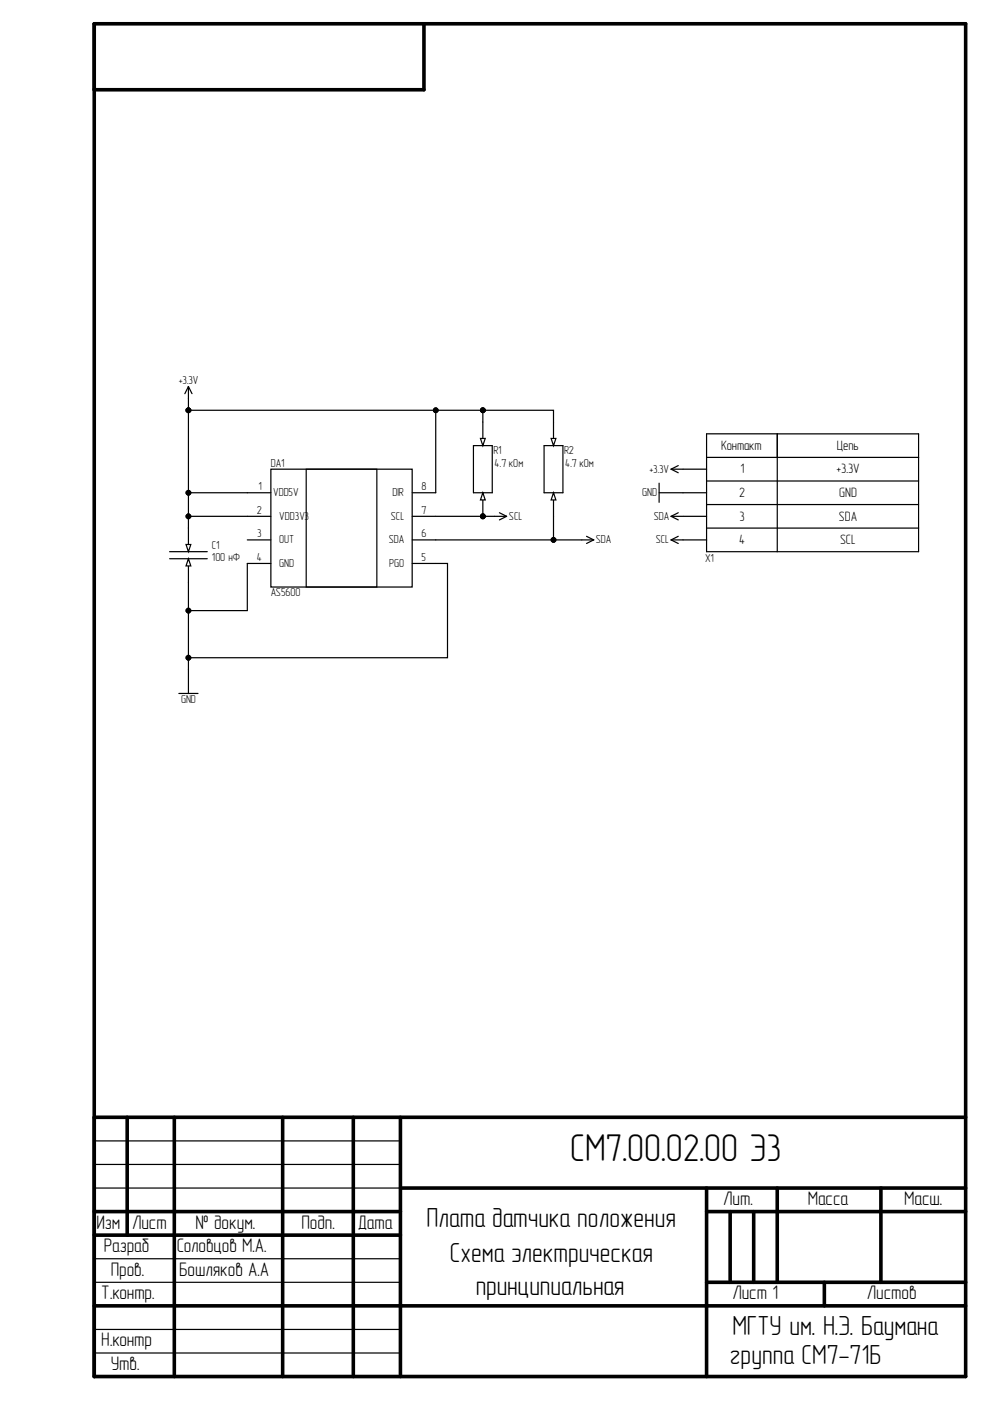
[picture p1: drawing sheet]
<svg xmlns="http://www.w3.org/2000/svg" width="210mm" height="297mm" viewBox="0 0 210 297" stroke-linecap="round" stroke-linejoin="round" font-family="sans-serif">
<defs><g id="words">
<text font-size="8.2" x="120.9" y="246.1">СМ7.00.02.00 Э3</text>
<g font-size="5.8">
<text x="90.4" y="260.1">Плата датчика положения</text>
<text x="95.4" y="267.6">Схема электрическая</text>
<text x="100.9" y="274.6">принципиальная</text>
<text x="155.3" y="283.1">МГТУ им. Н.Э. Баумана</text>
<text x="154.8" y="289.1">группа СМ7-71Б</text>
</g>
<g font-size="4.1">
<text x="153.3" y="255.5">Лит.</text>
<text x="171.3" y="255.5">Масса</text>
<text x="191.7" y="255.5">Масш.</text>
<text x="20.5" y="260.5">Изм</text>
<text x="28" y="260.5">Лист</text>
<text x="41.4" y="260.5">№ докум.</text>
<text x="63.9" y="260.5">Подп.</text>
<text x="75.9" y="260.5">Дата</text>
<text x="22" y="265.5">Разраб</text>
<text x="37.5" y="265.5">Соловцов М.А.</text>
<text x="21.5" y="275.5">Т.контр.</text>
<text x="23.5" y="270.5">Пров.</text>
<text x="38" y="270.5">Бошляков А.А</text>
<text x="155.3" y="275.5">Лист 1</text>
<text x="183.8" y="275.5">Листов</text>
<text x="21.5" y="285.5">Н.контр</text>
<text x="23.5" y="290.4">Утв.</text>
</g>
<g font-size="2.9">
<text x="152.9" y="95.4">Контакт</text>
<text x="177.4" y="95.4">Цепь</text>
<text x="157" y="100.4">1</text>
<text x="177.4" y="100.4">+3.3V</text>
<text x="156.7" y="105.4">2</text>
<text x="177.9" y="105.4">GND</text>
<text x="156.8" y="110.4">3</text>
<text x="177.9" y="110.4">SDA</text>
<text x="156.7" y="115.4">4</text>
<text x="178.1" y="115.4">SCL</text>
</g>
<g font-size="2.5">
<text x="37.9" y="81.4">+3.3V</text>
<text x="57.4" y="98.9">DA1</text>
<text x="104.6" y="96.2">R1</text>
<text x="104.9" y="98.9">4.7 кОм</text>
<text x="119.6" y="96.2">R2</text>
<text x="119.8" y="98.9">4.7 кОм</text>
<text x="137.7" y="100.2">+3.3V</text>
<text x="54.8" y="103.9">1</text>
<text x="57.9" y="105.2">VDD5V</text>
<text x="83.2" y="105.2">DIR</text>
<text x="89.4" y="103.9">8</text>
<text x="136.2" y="105.2">GND</text>
<text x="54.5" y="108.9">2</text>
<text x="54.5" y="113.9">3</text>
<text x="59.2" y="110.2">VDD3V3</text>
<text x="82.9" y="110.2">SCL</text>
<text x="89.4" y="113.9">6</text>
<text x="89.4" y="108.9">7</text>
<text x="107.9" y="110.2">SCL</text>
<text x="138.6" y="110.2">SDA</text>
<text x="44.9" y="118.9">100 нФ</text>
<text x="44.9" y="116.5">C1</text>
<text x="54.5" y="118.9">4</text>
<text x="59.2" y="115.2">OUT</text>
<text x="82.5" y="115.2">SDA</text>
<text x="89.4" y="118.9">5</text>
<text x="126.4" y="115.2">SDA</text>
<text x="139" y="115.2">SCL</text>
<text x="149.5" y="119.2">X1</text>
<text x="59.2" y="120.2">GND</text>
<text x="82.5" y="120.2">PGO</text>
<text x="57.4" y="126.4">AS5600</text>
<text x="38.4" y="149">GND</text>
</g>
</g></defs>
<g fill="none" stroke="#000" stroke-width=".76">
<path d="M20 5h184.7v286.9h-184.7zM89.9 5v14h-69.9M20 236.9h184.7M27 236.9v25M37 236.9v55M59.9 236.9v55M74.9 236.9v55M84.9 236.9v55M20 256.9h64.9M84.9 251.9h119.8M149.8 251.9v40M149.8 256.9h54.9"/>
<path d="M154.8 256.9v15M159.8 256.9v15M164.8 251.9v20M186.8 251.9v20M20 276.9h184.7M20 261.9h64.9M149.8 271.9h54.9M174.8 271.9v5"/>
</g>
<g fill="none" stroke="#000" stroke-width=".25">
<path d="M57.4 99.5h30v25h-30zM64.9 99.5h15v25h-15zM115.4 94.5h4v10h-4zM52.4 104.5h5M52.4 109.5h5M52.4 114.5h5M52.4 119.5h5M87.4 104.5h5M87.4 109.5h5M87.4 114.5h5M87.4 119.5h5M117.4 104.5v5"/>
<path d="M20 241.9h64.9M20 246.9h64.9M20 251.9h64.9M20 266.9h64.9M20 271.9h64.9M20 281.9h64.9M20 286.9h64.9"/>
</g>
<path d="M117.4 104.5l.5 1.5h-1.1z" fill="#fff"/>
<path d="M117.4 89.5v5M117.4 104.5l.5 1.5h-1.1z" fill="none" stroke="#000" stroke-width=".25"/>
<path d="M116.8 93h1.1l-.5 1.5z" fill="#fff"/>
<path d="M100.4 94.5h4v10h-4zM102.4 89.5v5M116.8 93h1.1l-.5 1.5z" fill="none" stroke="#000" stroke-width=".25"/>
<circle cx="102.4" cy="109.5" r=".51" fill="#000"/>
<circle cx="102.4" cy="109.5" r=".51" fill="none" stroke="#000" stroke-width=".21"/>
<path d="M101.9 93h1l-.5 1.5z" fill="#fff"/>
<path d="M101.9 93h1l-.5 1.5zM102.4 104.5v5" fill="none" stroke="#000" stroke-width=".25"/>
<path d="M102.4 104.5l.5 1.5h-1z" fill="#fff"/>
<path d="M40 81.9l-.8 1.6M40 81.9l.7 1.6M40 81.9v2.6M36 117h7.9M36 118.5h7.9M40 118.5v5M102.4 104.5l.5 1.5h-1zM37.9 147h4.1M40 142v5" fill="none" stroke="#000" stroke-width=".25"/>
<circle cx="102.4" cy="109.5" r=".51" fill="#000"/>
<circle cx="102.4" cy="109.5" r=".51" fill="none" stroke="#000" stroke-width=".21"/>
<path d="M40 118.5l.5 1.5h-1.1z" fill="#fff"/>
<path d="M40 118.5l.5 1.5h-1.1zM40 112v5" fill="none" stroke="#000" stroke-width=".25"/>
<path d="M39.4 115.4h1.1l-.5 1.6z" fill="#fff"/>
<g fill="none" stroke="#000" stroke-width=".25">
<path d="M40 87v22.5M40 87h52.4M40 84.5v2.5M102.4 87h15v2.5M102.4 87h-10v17.5M102.4 87v2.5M142.3 99.5h7.5M142.3 99.5l1.5 .7M143.8 98.7l-1.5 .8M149.8 92h45v25h-45zM149.8 97h45M164.8 92v25"/>
<path d="M39.4 115.4h1.1l-.5 1.6zM40 104.5h12.4M52.4 109.5h-12.4v2.5M52.4 119.5v10h-12.4M92.4 109.5h15M92.4 119.5h2.5v20h-54.9M92.4 114.5h33.5M105.9 108.7l1.5 .8M107.4 109.5l-1.5 .7M117.4 109.5v5M124.4 113.7l1.5 .8M125.9 114.5l-1.5 .7"/>
<path d="M139.7 102.4v4.1M139.7 104.5h10.1M142.3 109.5l1.5 .7M142.3 109.5h7.5M142.3 114.5h7.5M142.3 114.5l1.5 .7M143.8 108.7l-1.5 .8M143.8 113.7l-1.5 .8M149.8 102h45M149.8 107h45M149.8 112h45M40 123.5v18.5"/>
</g>
<g fill="#000">
<circle cx="39.9" cy="87" r=".51"/>
<circle cx="92.4" cy="87" r=".51"/>
<circle cx="102.4" cy="87" r=".51"/>
<circle cx="40" cy="104.5" r=".51"/>
<circle cx="40" cy="109.5" r=".51"/>
<circle cx="102.4" cy="109.5" r=".51"/>
<circle cx="117.4" cy="114.5" r=".51"/>
<circle cx="40" cy="139.5" r=".51"/>
<circle cx="40" cy="129.5" r=".51"/>
</g>
<g fill="none" stroke="#000" stroke-width=".21">
<circle cx="39.9" cy="87" r=".51"/>
<circle cx="92.4" cy="87" r=".51"/>
<circle cx="102.4" cy="87" r=".51"/>
<circle cx="40" cy="104.5" r=".51"/>
<circle cx="40" cy="109.5" r=".51"/>
<circle cx="102.4" cy="109.5" r=".51"/>
<circle cx="117.4" cy="114.5" r=".51"/>
<circle cx="40" cy="139.5" r=".51"/>
<circle cx="40" cy="129.5" r=".51"/>
</g>
<use href="#words"/>
</svg>
